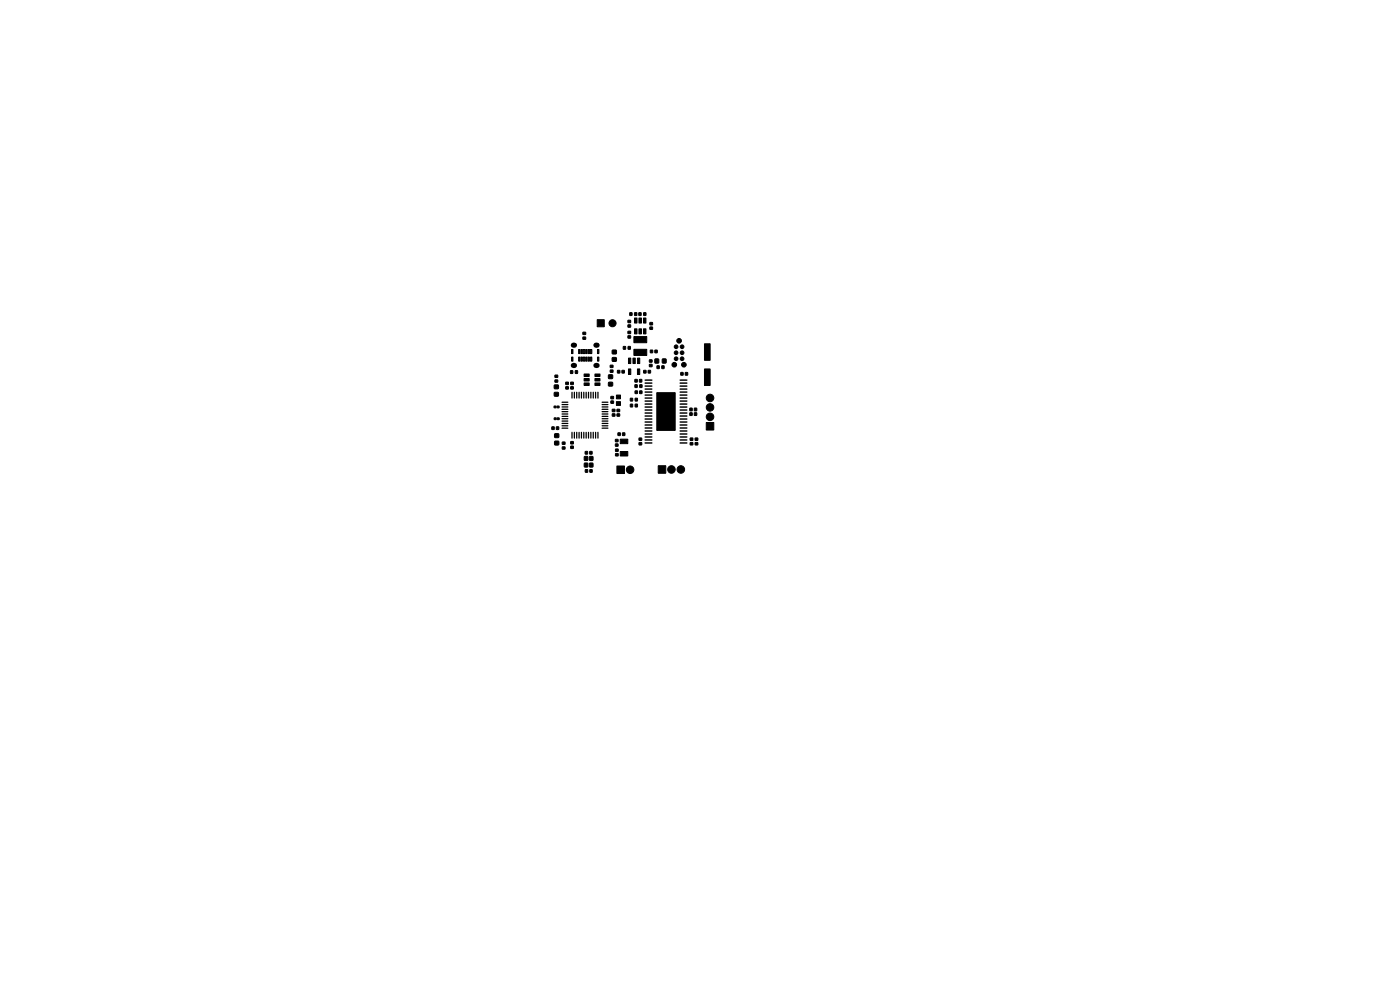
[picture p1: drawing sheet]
<svg xmlns="http://www.w3.org/2000/svg" width="297mm" height="210mm" viewBox="0 0 297 210" stroke-linecap="round" stroke-linejoin="round" font-family="sans-serif">
<g fill="#000" stroke="#000" stroke-width=".21">
<path d="M121 78.6h.5v.6h-.5zM121.2 75.7h.4v.9h-.4zM121.2 74.1h.4v.9h-.4zM122.1 78.6h.4v.6h-.4zM122.8 75.7h.3v.9h-.3zM122.8 74.1h.3v.9h-.3zM123.2 75.7h.3v.9h-.3zM123.2 74.1h.3v.9h-.3zM123.7 75.7h.3v.9h-.3zM123.7 74.1h.3v.9h-.3zM123.9 79.3h1.1v.6h-1.1zM123.7 71.5h.5v.5h-.5z"/>
<path d="M123.7 70.5h.5v.4h-.5zM124.3 75.7h.2v.9h-.2zM124.3 74.1h.2v.9h-.2zM124.7 75.7h.4v.9h-.4zM124.7 74.1h.4v.9h-.4zM125.2 75.7h.3v.9h-.3zM125.2 74.1h.3v.9h-.3zM126.2 79.3h1.1v.6h-1.1zM126.7 67.8h1.5v1.5h-1.5zM126.7 75.7h.3v.9h-.3zM126.7 74.1h.3v.9h-.3zM129.5 78.5h.5v.5h-.5z"/>
<path d="M129.5 77.5h.5v.4h-.5zM129.1 79.5h.8v.8h-.8zM129.9 75.9h.8v.7h-.8zM129.9 74.3h.8v.7h-.8zM131 78.6h.5v.5h-.5zM132 78.6h.4v.5h-.4zM132.2 73.5h.5v.6h-.5zM133.3 73.5h.4v.6h-.4zM133.2 68.9h.6v.5h-.6zM133.2 68h.6v.4h-.6zM133.2 70.3h.6v.5h-.6zM133.2 71.2h.6v.5h-.6z"/>
<path d="M133.3 78.3h.5v1.1h-.5zM133.3 76h.5v1.1h-.5zM133.6 66.3h.5v.6h-.5zM134.3 76h.5v1.1h-.5zM134.6 66.3h.5v.6h-.5zM134.6 67.5h.5v1h-.5zM134.6 69.8h.5v1h-.5zM135.2 78.3h.5v1.1h-.5zM135.2 76h.5v1.1h-.5zM135.5 66.3h.5v.6h-.5zM135.6 67.5h.5v1h-.5zM135.6 69.8h.5v1h-.5z"/>
<path d="M136.5 67.5h.5v1h-.5zM136.5 69.8h.5v1h-.5zM136.6 66.3h.4v.6h-.4zM136.6 78.6h.4v.5h-.4zM134.5 74.1h2.7v1.3h-2.7zM134.5 71.4h2.7v1.3h-2.7zM137.8 77.3h.5v.5h-.5zM137.8 76.3h.5v.5h-.5zM137.5 78.6h.5v.5h-.5zM137.9 69.4h.5v.5h-.5zM137.9 68.4h.5v.5h-.5zM138 74.3h.5v.5h-.5z"/>
<path d="M138.9 74.3h.5v.5h-.5zM139 76.2h.7v.8h-.7zM139.4 77.6h.5v.6h-.5zM140.4 77.6h.5v.6h-.5zM140.5 76.2h.8v.8h-.8zM144.4 79h.5v.6h-.5zM145.4 79h.5v.6h-.5zM149.4 72.9h1.2v3.5h-1.2zM117.6 86.2h.4v.3h-.4zM117.6 88.7h.4v.3h-.4zM117.1 90.6h.5v.5h-.5zM117.7 80.6h.6v.5h-.6z"/>
<path d="M117.7 79.6h.6v.4h-.6zM117.7 93.6h.8v.8h-.8zM117.7 92h.8v.8h-.8zM118.2 86.2h.4v.3h-.4zM118.2 88.7h.4v.3h-.4zM117.6 81.7h.8v.7h-.8zM117.6 83.3h.8v.7h-.8zM118 90.6h.5v.5h-.5zM119.3 93.8h.6v.4h-.6zM119.3 94.8h.6v.5h-.6zM120 81.1h.6v.5h-.6zM120 82h.6v.5h-.6z"/>
<path d="M121.1 82h.5v.5h-.5zM121.1 81.1h.5v.5h-.5zM121.1 94.6h.5v.5h-.5zM121.1 93.7h.5v.5h-.5zM123.9 80.3h1.1v.5h-1.1zM123.9 81.2h1.1v.6h-1.1zM124.2 95.8h.4v.5h-.4zM124 96.9h.7v.7h-.7zM124 98.3h.7v.7h-.7zM125.1 95.8h.5v.5h-.5zM125.1 98.3h.7v.7h-.7zM125.1 96.9h.7v.7h-.7z"/>
<path d="M126.2 81.2h1.1v.6h-1.1zM126.2 80.3h1.1v.5h-1.1zM129.6 84.1h.5v.5h-.5zM129.6 85.1h.5v.4h-.5zM129.1 81.1h.8v.8h-.8zM129.9 86.8h.5v.5h-.5zM129.9 87.8h.5v.5h-.5zM130.6 96.2h.5v.5h-.5zM130.6 95.3h.5v.4h-.5zM130.8 85.2h.8v.8h-.8zM130.8 83.8h.8v.8h-.8zM130.6 93.2h.5v.5h-.5z"/>
<path d="M130.6 94.2h.5v.5h-.5zM130.9 86.8h.5v.5h-.5zM130.9 87.8h.5v.5h-.5zM131.6 95.8h1.6v.9h-1.6zM131.1 91.8h.5v.6h-.5zM132.1 91.8h.4v.6h-.4zM131.6 93.2h1.6v.9h-1.6zM133.7 85.7h.5v.6h-.5zM133.7 84.5h.5v.6h-.5zM134.7 80.5h.5v.5h-.5zM134.7 81.6h.5v.6h-.5zM134.8 85.7h.4v.6h-.4z"/>
<path d="M134.8 84.5h.4v.6h-.4zM134.7 82.9h.5v.6h-.5zM135.7 80.5h.4v.5h-.4zM135.6 93.9h.5v.5h-.5zM135.6 92.9h.5v.5h-.5zM135.7 82.9h.5v.6h-.5zM135.7 81.6h.5v.6h-.5zM139.3 83.3h3.9v8h-3.9zM146.4 87.6h.4v.5h-.4zM146.4 86.6h.4v.5h-.4zM146.4 92.9h.6v.5h-.6zM146.4 93.9h.6v.5h-.6z"/>
<path d="M147.3 87.6h.5v.5h-.5zM147.3 86.6h.5v.5h-.5zM147.5 92.9h.5v.5h-.5zM147.5 93.9h.5v.5h-.5zM149.4 78.3h1.2v3.5h-1.2zM149.8 89.6h1.6v1.6h-1.6zM124.2 99.6h.5v.6h-.5zM125.1 99.6h.5v.6h-.5zM130.9 98.9h1.6v1.6h-1.6zM139.6 98.8h1.6v1.6h-1.6z"/>
<circle cx="129.9" cy="68.6" r=".75"/>
<circle cx="143" cy="77.4" r=".5"/>
<circle cx="143.4" cy="73.6" r=".39"/>
<circle cx="143.4" cy="76.1" r=".39"/>
<circle cx="143.4" cy="74.8" r=".39"/>
<circle cx="144.1" cy="72.3" r=".5"/>
<circle cx="144.7" cy="73.6" r=".39"/>
<circle cx="144.7" cy="76.1" r=".39"/>
<circle cx="144.7" cy="74.8" r=".39"/>
<circle cx="145.1" cy="77.4" r=".5"/>
<circle cx="133.7" cy="99.6" r=".8"/>
<circle cx="142.4" cy="99.6" r=".8"/>
<circle cx="144.4" cy="99.6" r=".8"/>
<circle cx="150.6" cy="86.4" r=".8"/>
<circle cx="150.6" cy="84.4" r=".8"/>
<circle cx="150.6" cy="88.4" r=".8"/>
</g>
<path d="M121.6 77.5h.3M121.6 73.2h.3M126.4 77.5h.3M126.4 73.2h.3" fill="none" stroke="#000" stroke-width="1.1"/>
<g fill="none" stroke="#000" stroke-width=".27">
<path d="M119.2 90.8h1.3M119.2 90.3h1.3M119.2 89.8h1.3M119.2 89.3h1.3M119.2 88.8h1.3M119.2 88.3h1.3M119.2 87.8h1.3M119.2 87.3h1.3M119.2 86.8h1.3M119.2 86.3h1.3M119.2 85.8h1.3M119.2 85.3h1.3"/>
<path d="M121.3 83.2v1.2M121.3 91.7v1.2M121.8 83.2v1.2M121.8 91.7v1.2M122.4 83.2v1.2M122.4 91.7v1.2M122.8 83.2v1.2M122.8 91.7v1.2M123.3 83.2v1.2M123.3 91.7v1.2M123.9 83.2v1.2M123.9 91.7v1.2"/>
<path d="M124.3 83.2v1.2M124.3 91.7v1.2M124.8 83.2v1.2M124.8 91.7v1.2M125.3 83.2v1.2M125.3 91.7v1.2M125.8 83.2v1.2M125.8 91.7v1.2M126.3 83.2v1.2M126.3 91.7v1.2M126.8 83.2v1.2M126.8 91.7v1.2"/>
<path d="M127.7 90.8h1.3M127.7 90.3h1.3M127.7 89.8h1.3M127.7 89.3h1.3M127.7 88.8h1.3M127.7 88.3h1.3M127.7 87.8h1.3M127.7 87.3h1.3M127.7 86.8h1.3M127.7 86.3h1.3M127.7 85.8h1.3M127.7 85.3h1.3"/>
</g>
<g fill="none" stroke="#000" stroke-width=".31">
<path d="M136.9 94h1.4M136.9 93.3h1.4M136.9 92.7h1.4M136.9 92.1h1.4M136.9 91.4h1.4M136.9 90.8h1.4M136.9 90.2h1.4M136.9 89.5h1.4M136.9 88.9h1.4M136.9 88.3h1.4M136.9 87.6h1.4M136.9 87h1.4"/>
<path d="M136.9 86.3h1.4M136.9 85.7h1.4M136.9 85.1h1.4M136.9 84.4h1.4M136.9 83.8h1.4M136.9 83.2h1.4M136.9 82.5h1.4M136.9 81.9h1.4M136.9 81.3h1.4M136.9 80.6h1.4M144.3 94h1.4M144.3 93.3h1.4"/>
<path d="M144.3 92.7h1.4M144.3 92.1h1.4M144.3 91.4h1.4M144.3 90.8h1.4M144.3 90.2h1.4M144.3 89.5h1.4M144.3 88.9h1.4M144.3 88.3h1.4M144.3 87.6h1.4M144.3 87h1.4M144.3 86.3h1.4M144.3 85.7h1.4"/>
<path d="M144.3 85.1h1.4M144.3 84.4h1.4M144.3 83.8h1.4M144.3 83.2h1.4M144.3 82.5h1.4M144.3 81.9h1.4M144.3 81.3h1.4M144.3 80.6h1.4"/>
</g>
</svg>
